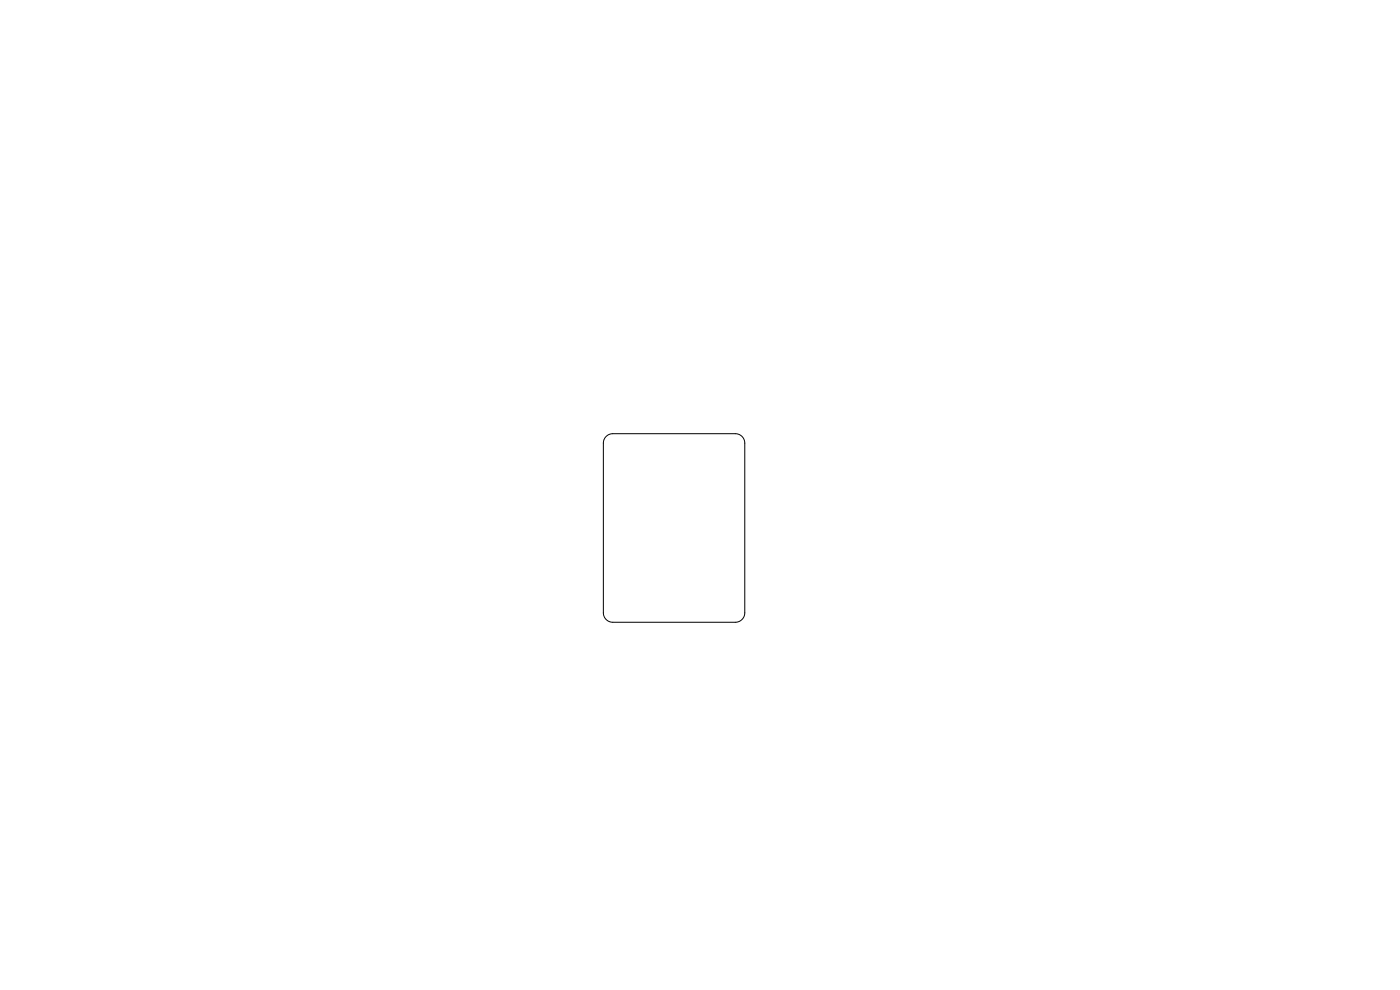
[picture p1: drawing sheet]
<svg xmlns="http://www.w3.org/2000/svg" width="297mm" height="210mm" viewBox="0 0 297 210" stroke-linecap="round" stroke-linejoin="round" font-family="sans-serif">
<path d="M128.6 92.6l.6-.4 .8-.2h26a2 2 0 0 1 2 2v36a2 2 0 0 1-2 2h-26a2 2 0 0 1-2-2v-36l.1-.7z" fill="none" stroke="#000" stroke-width=".21"/>
</svg>
